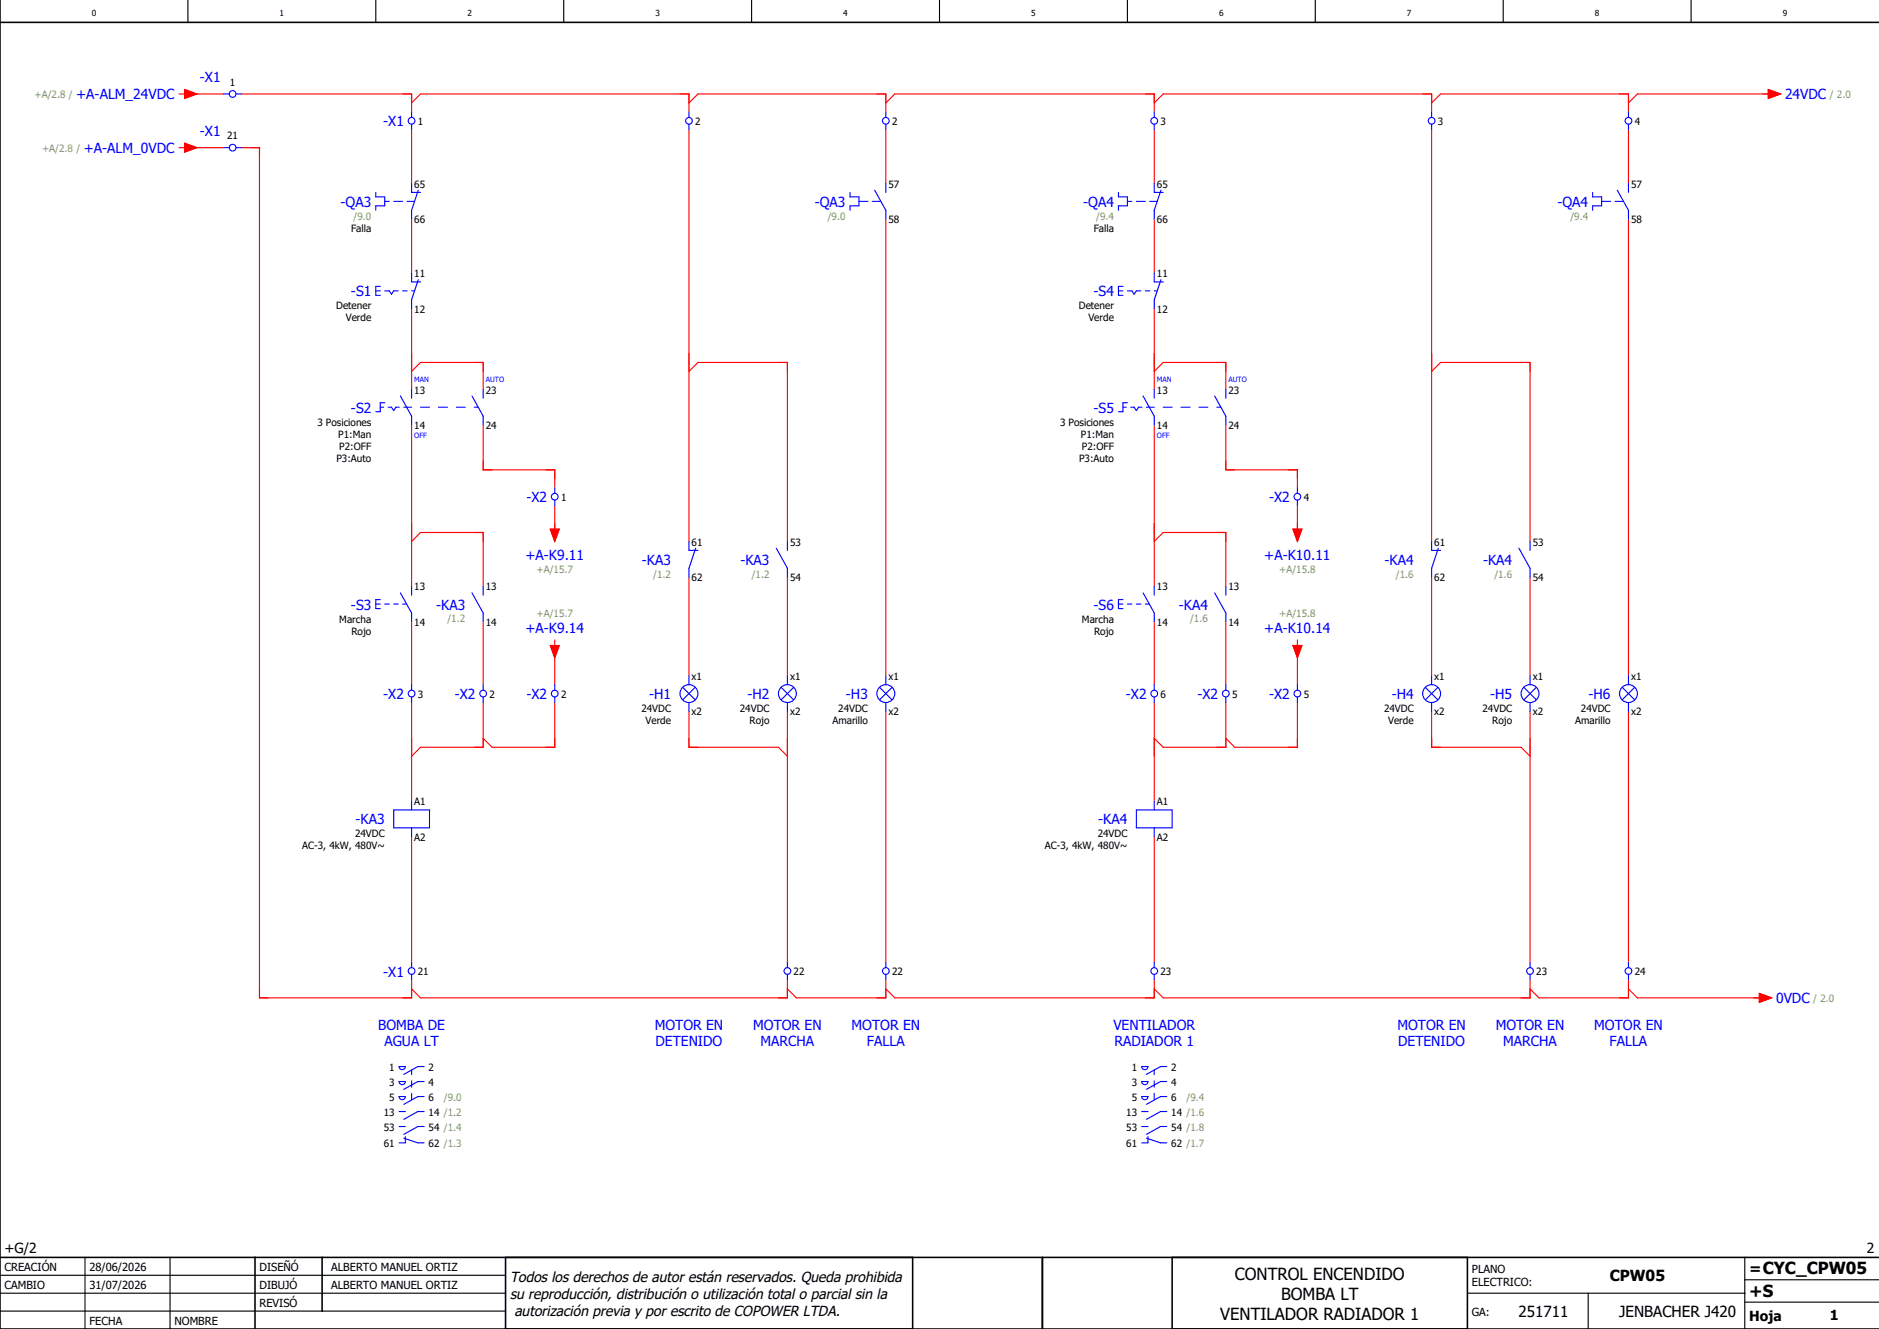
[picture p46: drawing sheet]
<svg xmlns="http://www.w3.org/2000/svg" width="420mm" height="297mm" viewBox="0 0 420 297" stroke-linecap="round" stroke-linejoin="round" font-family="sans-serif">
<defs><g id="words">
<g font-size="3.7">
<text x="276" y="286">CONTROL ENCENDIDO</text>
<text x="286.3" y="290.5">BOMBA LT</text>
<text x="391" y="289.8">+S</text>
<text x="272.8" y="295">VENTILADOR RADIADOR 1</text>
</g>
<g font-size="3.4">
<text x="359.8" y="286.4">CPW05</text>
<text x="391" y="284.6">=CYC_CPW05</text>
<text x="339.4" y="294.4">251711</text>
<text x="361.9" y="294.4">JENBACHER J420</text>
</g>
<g font-size="3.2">
<text x="114" y="286.5">Todos los derechos de autor están reservados. Queda prohibida</text>
<text x="114" y="290.2">su reproducción, distribución o utilización total o parcial sin la</text>
<text x="115" y="294">autorización previa y por escrito de COPOWER LTDA.</text>
</g>
<g font-size="3.1" fill="#00f">
<text x="17" y="22.2">+A-ALM_24VDC</text>
<text x="44.7" y="18.4">-X1</text>
<text x="399" y="22.2">24VDC</text>
<text x="85.7" y="28.2">-X1</text>
<text x="18.7" y="34.2">+A-ALM_0VDC</text>
<text x="44.7" y="30.4">-X1</text>
<text x="76.1" y="46.2">-QA3</text>
<text x="182.1" y="46.2">-QA3</text>
<text x="242.1" y="46.2">-QA4</text>
<text x="348.1" y="46.2">-QA4</text>
<text x="78.4" y="66.2">-S1</text>
<text x="244.4" y="66.2">-S4</text>
<text x="78.4" y="92.2">-S2</text>
<text x="244.4" y="92.2">-S5</text>
<text x="117.7" y="112.2">-X2</text>
<text x="283.7" y="112.2">-X2</text>
<text x="117.4" y="125.1">+A-K9.11</text>
<text x="282.6" y="125.1">+A-K10.11</text>
<text x="143.5" y="126.2">-KA3</text>
<text x="165.5" y="126.2">-KA3</text>
<text x="309.5" y="126.2">-KA4</text>
<text x="331.5" y="126.2">-KA4</text>
<text x="78.4" y="136.2">-S3</text>
<text x="97.5" y="136.2">-KA3</text>
<text x="244.4" y="136.2">-S6</text>
<text x="263.5" y="136.2">-KA4</text>
<text x="117.4" y="141.4">+A-K9.14</text>
<text x="282.6" y="141.4">+A-K10.14</text>
<text x="85.7" y="156.2">-X2</text>
<text x="101.7" y="156.2">-X2</text>
<text x="117.7" y="156.2">-X2</text>
<text x="145.1" y="156.2">-H1</text>
<text x="167.1" y="156.2">-H2</text>
<text x="189.1" y="156.2">-H3</text>
<text x="251.7" y="156.2">-X2</text>
<text x="267.7" y="156.2">-X2</text>
<text x="283.7" y="156.2">-X2</text>
<text x="311.1" y="156.2">-H4</text>
<text x="333.1" y="156.2">-H5</text>
<text x="355.1" y="156.2">-H6</text>
<text x="79.5" y="184.2">-KA3</text>
<text x="245.5" y="184.2">-KA4</text>
<text x="85.7" y="218.2">-X1</text>
<text x="397" y="224.2">0VDC</text>
<text x="84.5" y="230.1">BOMBA DE</text>
<text x="85.9" y="233.9">AGUA LT</text>
<text x="146.3" y="230.1">MOTOR EN</text>
<text x="146.5" y="233.9">DETENIDO</text>
<text x="168.3" y="230.1">MOTOR EN</text>
<text x="170" y="233.9">MARCHA</text>
<text x="190.3" y="230.1">MOTOR EN</text>
<text x="193.8" y="233.9">FALLA</text>
<text x="248.9" y="230.1">VENTILADOR</text>
<text x="249.1" y="233.9">RADIADOR 1</text>
<text x="312.3" y="230.1">MOTOR EN</text>
<text x="312.5" y="233.9">DETENIDO</text>
<text x="334.3" y="230.1">MOTOR EN</text>
<text x="336" y="233.9">MARCHA</text>
<text x="356.3" y="230.1">MOTOR EN</text>
<text x="359.8" y="233.9">FALLA</text>
</g>
<g font-size="3.1">
<text x="1" y="280">+G/2</text>
<text x="417.3" y="280">2</text>
<text x="391" y="295.2">Hoja</text>
<text x="409" y="295">1</text>
</g>
<g font-size="2.5">
<text x="1" y="284">CREACIÓN</text>
<text x="20" y="284">28/06/2026</text>
<text x="58" y="284">DISEÑÓ</text>
<text x="74" y="284">ALBERTO MANUEL ORTIZ</text>
<text x="329" y="284.5">PLANO</text>
<text x="329" y="287.5">ELECTRICO:</text>
<text x="1" y="288">CAMBIO</text>
<text x="20" y="288">31/07/2026</text>
<text x="58" y="292">REVISÓ</text>
<text x="58" y="288">DIBUJÓ</text>
<text x="74" y="288">ALBERTO MANUEL ORTIZ</text>
<text x="329" y="294">GA:</text>
<text x="20" y="296">FECHA</text>
<text x="39" y="296">NOMBRE</text>
</g>
<g font-size="2.2" fill="#7ca552">
<text x="7.7" y="21.9">+A/2.8 /</text>
<text x="409" y="21.9">/ 2.0</text>
<text x="9.4" y="33.9">+A/2.8 /</text>
<text x="79" y="49.1">/9.0</text>
<text x="185" y="49.1">/9.0</text>
<text x="245" y="49.1">/9.4</text>
<text x="351" y="49.1">/9.4</text>
<text x="119.9" y="128">+A/15.7</text>
<text x="146" y="129.1">/1.2</text>
<text x="168" y="129.1">/1.2</text>
<text x="285.9" y="128">+A/15.8</text>
<text x="312" y="129.1">/1.6</text>
<text x="334" y="129.1">/1.6</text>
<text x="119.9" y="137.8">+A/15.7</text>
<text x="285.9" y="137.8">+A/15.8</text>
<text x="100" y="139.1">/1.2</text>
<text x="266" y="139.1">/1.6</text>
<text x="405.3" y="223.9">/ 2.0</text>
<text x="99.2" y="245.9">/9.0</text>
<text x="265.2" y="245.9">/9.4</text>
</g>
<g font-size="2.2">
<text x="51.4" y="19.1">1</text>
<text x="93.4" y="27.9">1</text>
<text x="155.4" y="27.9">2</text>
<text x="199.4" y="27.9">2</text>
<text x="259.4" y="27.9">3</text>
<text x="321.4" y="27.9">3</text>
<text x="365.4" y="27.9">4</text>
<text x="50.8" y="31.1">21</text>
<text x="92.6" y="41.9">65</text>
<text x="198.6" y="41.9">57</text>
<text x="258.6" y="41.9">65</text>
<text x="364.6" y="41.9">57</text>
<text x="78.5" y="51.8">Falla</text>
<text x="92.6" y="49.8">66</text>
<text x="198.6" y="49.8">58</text>
<text x="244.5" y="51.8">Falla</text>
<text x="258.6" y="49.8">66</text>
<text x="364.6" y="49.8">58</text>
<text x="92.6" y="61.9">11</text>
<text x="258.6" y="61.9">11</text>
<text x="75.2" y="69.1">Detener</text>
<text x="77.3" y="71.8">Verde</text>
<text x="92.6" y="69.8">12</text>
<text x="241.2" y="69.1">Detener</text>
<text x="243.3" y="71.8">Verde</text>
<text x="258.6" y="69.8">12</text>
<text x="92.6" y="87.9">13</text>
<text x="108.6" y="87.9">23</text>
<text x="258.6" y="87.9">13</text>
<text x="274.6" y="87.9">23</text>
<text x="70.9" y="95.1">3 Posiciones</text>
<text x="92.6" y="95.8">14</text>
<text x="108.6" y="95.8">24</text>
<text x="236.9" y="95.1">3 Posiciones</text>
<text x="258.6" y="95.8">14</text>
<text x="274.6" y="95.8">24</text>
<text x="75.6" y="97.8">P1:Man</text>
<text x="75.8" y="100.5">P2:OFF</text>
<text x="241.6" y="97.8">P1:Man</text>
<text x="241.8" y="100.5">P2:OFF</text>
<text x="75.2" y="103.2">P3:Auto</text>
<text x="241.2" y="103.2">P3:Auto</text>
<text x="125.4" y="111.9">1</text>
<text x="291.4" y="111.9">4</text>
<text x="154.6" y="121.9">61</text>
<text x="176.6" y="121.9">53</text>
<text x="320.6" y="121.9">61</text>
<text x="342.6" y="121.9">53</text>
<text x="92.6" y="131.9">13</text>
<text x="108.6" y="131.9">13</text>
<text x="154.6" y="129.8">62</text>
<text x="176.6" y="129.8">54</text>
<text x="258.6" y="131.9">13</text>
<text x="274.6" y="131.9">13</text>
<text x="320.6" y="129.8">62</text>
<text x="342.6" y="129.8">54</text>
<text x="75.8" y="139.1">Marcha</text>
<text x="78.6" y="141.8">Rojo</text>
<text x="92.6" y="139.8">14</text>
<text x="108.6" y="139.8">14</text>
<text x="241.8" y="139.1">Marcha</text>
<text x="244.6" y="141.8">Rojo</text>
<text x="258.6" y="139.8">14</text>
<text x="274.6" y="139.8">14</text>
<text x="93.4" y="155.9">3</text>
<text x="109.4" y="155.9">2</text>
<text x="125.4" y="155.9">2</text>
<text x="154.6" y="151.9">x1</text>
<text x="176.6" y="151.9">x1</text>
<text x="198.6" y="151.9">x1</text>
<text x="259.4" y="155.9">6</text>
<text x="275.4" y="155.9">5</text>
<text x="291.4" y="155.9">5</text>
<text x="320.6" y="151.9">x1</text>
<text x="342.6" y="151.9">x1</text>
<text x="364.6" y="151.9">x1</text>
<text x="143.4" y="159.1">24VDC</text>
<text x="144.3" y="161.8">Verde</text>
<text x="154.6" y="159.8">x2</text>
<text x="165.4" y="159.1">24VDC</text>
<text x="167.6" y="161.8">Rojo</text>
<text x="176.6" y="159.8">x2</text>
<text x="186.1" y="161.8">Amarillo</text>
<text x="187.4" y="159.1">24VDC</text>
<text x="198.6" y="159.8">x2</text>
<text x="309.4" y="159.1">24VDC</text>
<text x="310.3" y="161.8">Verde</text>
<text x="320.6" y="159.8">x2</text>
<text x="331.4" y="159.1">24VDC</text>
<text x="333.6" y="161.8">Rojo</text>
<text x="342.6" y="159.8">x2</text>
<text x="352.1" y="161.8">Amarillo</text>
<text x="353.4" y="159.1">24VDC</text>
<text x="364.6" y="159.8">x2</text>
<text x="92.6" y="179.9">A1</text>
<text x="258.6" y="179.9">A1</text>
<text x="67.6" y="189.8">AC-3, 4kW, 480V~</text>
<text x="79.4" y="187.1">24VDC</text>
<text x="92.6" y="187.8">A2</text>
<text x="233.6" y="189.8">AC-3, 4kW, 480V~</text>
<text x="245.4" y="187.1">24VDC</text>
<text x="258.6" y="187.8">A2</text>
<text x="93.4" y="217.9">21</text>
<text x="177.4" y="217.9">22</text>
<text x="199.4" y="217.9">22</text>
<text x="259.4" y="217.9">23</text>
<text x="343.4" y="217.9">23</text>
<text x="365.4" y="217.9">24</text>
<text x="87" y="239.2">1</text>
<text x="95.8" y="239.2">2</text>
<text x="253" y="239.2">1</text>
<text x="261.8" y="239.2">2</text>
<text x="87" y="242.6">3</text>
<text x="87" y="245.9">5</text>
<text x="95.8" y="242.6">4</text>
<text x="95.8" y="245.9">6</text>
<text x="253" y="242.6">3</text>
<text x="253" y="245.9">5</text>
<text x="261.8" y="242.6">4</text>
<text x="261.8" y="245.9">6</text>
<text x="85.8" y="249.3">13</text>
<text x="95.8" y="249.3">14 /1.2</text>
<text x="251.8" y="249.3">13</text>
<text x="261.8" y="249.3">14 /1.6</text>
<text x="85.8" y="252.6">53</text>
<text x="85.8" y="256.3">61</text>
<text x="95.8" y="252.6">54 /1.4</text>
<text x="95.8" y="256.3">62 /1.3</text>
<text x="251.8" y="252.6">53</text>
<text x="251.8" y="256.3">61</text>
<text x="261.8" y="252.6">54 /1.8</text>
<text x="261.8" y="256.3">62 /1.7</text>
</g>
<g font-size="1.9">
<text x="20.5" y="3.6">0</text>
<text x="62.5" y="3.6">1</text>
<text x="104.5" y="3.6">2</text>
<text x="146.5" y="3.6">3</text>
<text x="188.5" y="3.6">4</text>
<text x="230.5" y="3.6">5</text>
<text x="272.5" y="3.6">6</text>
<text x="314.5" y="3.6">7</text>
<text x="356.5" y="3.6">8</text>
<text x="398.5" y="3.6">9</text>
</g>
<g font-size="1.6" fill="#00f">
<text x="92.6" y="85.4">MAN</text>
<text x="108.6" y="85.4">AUTO</text>
<text x="258.6" y="85.4">MAN</text>
<text x="274.6" y="85.4">AUTO</text>
<text x="92.6" y="97.9">OFF</text>
<text x="258.6" y="97.9">OFF</text>
</g>
</g></defs>
<g fill="none" stroke="#000" stroke-width=".25">
<path d="M42 0v5M84 0v5M126 0v5M168 0v5M210 0v5M252 0v5M294 0v5M336 0v5M378 0v5M0 285h113M0 293h113M0 289h113"/>
<path d="M19 281v16M38 281v16M328 289h62M355 289v8M390 291h30M390 281v16M390 286h30"/>
</g>
<path d="M0 5h420M0 0v297h420M0 281h420M57 281v16M72 281v12M113 281v16M204 281v16M233 281v16M262 281v16M328 281v16" fill="none" stroke="#000" stroke-width=".35"/>
<g fill="none" stroke="#f00" stroke-width=".25">
<path d="M40 33h1.2M40 21h1.2M41.2 20l2.8 1-2.8 1zM41.2 32l2.8 1-2.8 1zM42 33h8M42 21h8M54 33h4v190h34v-4M54 21h38v4M92 29v12M92 23l2-2h60v4M154 23l2-2h42v4M154 29v92"/>
<path d="M198 23l2-2h58v4M198 29v12M258 23l2-2h60v4M258 29v12M320 23l2-2h42v4M320 29v92M364 29v12M395.2 20l2.8 1-2.8 1zM396 21h-30l-2 2M92 49v12M198 49v102M258 49v12"/>
<path d="M364 49v102M92 69v18M258 69v18M92 95v36M92 83l2-2h14v6M108 95v10h16v4M154 83l2-2h20v40M258 83l2-2h14v6M258 95v36M274 95v10h16v4M320 83l2-2h20v40M123 118.3h2l-1 2.7z"/>
<path d="M124 113v6M289 118.3h2l-1 2.7zM290 113v6M92 139v14M92 121l2-2h14v12M108 139v14M154 129v22M176 129v22M258 121l2-2h14v12M258 139v14M274 139v14M320 129v22"/>
<path d="M342 129v22M92 157v22M108 157v10h-14l-2 2M123 144.3h2l-1 2.7zM124 157v10h-14l-2-2M124 143v1.3M124 146v7M154 159v8h20l2 2M176 159v56M198 159v56M258 157v22M274 157v10h-14l-2-2"/>
<path d="M289 144.3h2l-1 2.7zM290 157v10h-14l-2-2M290 143v1.3M290 146v7M320 159v8h20l2 2M342 159v56M364 159v56M92 187v28M258 187v28M176 219v4h-82l-2-2M198 219v4h-20l-2-2M258 219v4h-58l-2-2"/>
<path d="M342 219v4h-82l-2-2M364 219v4h-20l-2-2M364 221l2 2h28M393.2 222l2.8 1-2.8 1z"/>
</g>
<g fill="none" stroke="#00f" stroke-width=".25">
<path d="M50 21h1.3M50 33h1.3M52.8 21h1.2M52.8 33h1.2M92 25v1.3M92 27.8v1.2M154 25v1.3M154 27.8v1.2M198 25v1.3M198 27.8v1.2M258 25v1.3M258 27.8v1.2"/>
<path d="M320 25v1.3M320 27.8v1.2M364 25v1.3M364 27.8v1.2M84 43v1h2v2h-2v1M86 45h1M88 45h2M91 45h1.7M92 41v2h2M93.5 42.5l-1.5 4.5v2M190 43v1h2v2h-2v1M192 45h2"/>
<path d="M195 45h1.9M195.5 42.5l2.5 4.5v2M198 41v2M250 43v1h2v2h-2v1M252 45h1M254 45h2M257 45h1.6M258 41v2h2M259.5 42.5l-1.5 4.5v2M356 43v1h2v2h-2v1M358 45h2M361 45h1.9"/>
<path d="M361.5 42.5l2.5 4.5v2M364 41v2M84 65h1M85 64h-1v2h1M86 65h1l.5 .8 .5-.8h1M90 65h1M92 61v2h2M92 65h.7M93.5 62.5l-1.5 4.5v2M250 65h1M251 64h-1v2h1M252 65h1l.5 .8 .5-.8h1"/>
<path d="M256 65h1M258 65h.6M258 61v2h2M259.5 62.5l-1.5 4.5v2M85 91h.8M86 90h-1v2h-1M86.8 91h.7l.5 .8 .5-.8h.7M89.5 88.5l2.5 4.5v2M90.3 91h1.7M92 87v2M94 91h2M98 91h2"/>
<path d="M102 91h2M105.5 88.5l2.5 4.5v2M106 91h.9M108 87v2M251 91h.7M252 90h-1v2h-1M252.8 91h.7l.5 .8 .5-.8h.7M255.5 88.5l2.5 4.5v2M256.3 91h1.7M258 87v2M260 91h2M264 91h2"/>
<path d="M268 91h2M271.5 88.5l2.5 4.5v2M272 91h.9M274 87v2M124 109v1.3M124 111.8v1.2M290 109v1.3M290 111.8v1.2M84 135h1M85 134h-1v2h1M86 135h1M88 135h1"/>
<path d="M89.5 132.5l2.5 4.5v2M90 135h.9M92 131v2M105.5 132.5l2.5 4.5v2M108 131v2M154 121v2h2M155.5 122.5l-1.5 4.5v2M173.5 122.5l2.5 4.5v2M176 121v2M250 135h1M251 134h-1v2h1M252 135h1"/>
<path d="M254 135h1M255.5 132.5l2.5 4.5v2M256 135h.9M258 131v2M271.5 132.5l2.5 4.5v2M274 131v2M320 121v2h2M320 127v2M321.5 122.5l-1.5 4.5M339.5 122.5l2.5 4.5v2M342 121v2M92 153v1.2"/>
<path d="M92 155.7v1.3M108 153v1.2M108 155.7v1.3M124 153v1.2M124 155.7v1.3M152.6 153.6l2.8 2.8M154 151v2M154 157v2M155.4 153.6l-2.8 2.8M174.6 153.6l2.8 2.8M176 151v2M176 157v2"/>
<path d="M177.4 153.6l-2.8 2.8M196.6 153.6l2.8 2.8M198 151v2M198 157v2M199.4 153.6l-2.8 2.8M258 153v1.2M258 155.7v1.3M274 153v1.2M274 155.7v1.3M290 153v1.2M290 155.7v1.3M318.6 153.6l2.8 2.8"/>
<path d="M320 151v2M320 157v2M321.4 153.6l-2.8 2.8M340.6 153.6l2.8 2.8M342 151v2M342 157v2M343.4 153.6l-2.8 2.8M362.6 153.6l2.8 2.8M364 151v2M364 157v2M365.4 153.6l-2.8 2.8M92 179v2"/>
<path d="M258 179v2M88 181h8v4h-8zM92 185v2M254 181h8v4h-8zM258 185v2M92 215v1.2M92 217.7v1.3M176 215v1.2M176 217.7v1.3M198 215v1.2M198 217.7v1.3M258 215v1.2"/>
<path d="M258 217.7v1.3M342 215v1.2M342 217.7v1.3M364 215v1.2M364 217.7v1.3M89.2 238.4h1.4a.7 .7 0 0 1-.7 .6 .7 .7 0 0 1-.7-.6zM92 239.1v1M94.8 238.3h-1.4l-3.1 1.8M255.2 238.4h1.4a.7 .7 0 0 1-.7 .6 .7 .7 0 0 1-.7-.6zM258 239.1v1M260.8 238.3h-1.4l-3.1 1.8M89.2 241.7h1.4a.7 .7 0 0 1-.7 .7 .7 .7 0 0 1-.7-.7z"/>
<path d="M89.2 248.4h1.4M89.2 251.8h1.4M89.2 245.1h1.4a.7 .7 0 0 1-.7 .7 .7 .7 0 0 1-.7-.7zM90.3 254.4l3.1 1h1.4M90.6 254v1.4h-1.4M92 241.6v1.3M92 244.4v1.3M94.8 241.7h-1.4l-3.1 1.8M94.8 248.4h-1.4l-3.1 1.8M94.8 251.7h-1.4l-3.1 1.8M94.8 245.1h-1.4l-3.1 1.7M255.2 241.7h1.4a.7 .7 0 0 1-.7 .7 .7 .7 0 0 1-.7-.7z"/>
<path d="M255.2 248.4h1.4M255.2 251.8h1.4M255.2 245.1h1.4a.7 .7 0 0 1-.7 .7 .7 .7 0 0 1-.7-.7zM256.3 254.4l3.1 1h1.4M256.6 254v1.4h-1.4M258 241.6v1.3M258 244.4v1.3M260.8 241.7h-1.4l-3.1 1.8M260.8 248.4h-1.4l-3.1 1.8M260.8 251.7h-1.4l-3.1 1.8M260.8 245.1h-1.4l-3.1 1.7"/>
<circle cx="52" cy="21" r=".75"/>
<circle cx="52" cy="33" r=".75"/>
<circle cx="92" cy="27" r=".75"/>
<circle cx="154" cy="27" r=".75"/>
<circle cx="198" cy="27" r=".75"/>
<circle cx="258" cy="27" r=".75"/>
<circle cx="320" cy="27" r=".75"/>
<circle cx="364" cy="27" r=".75"/>
<circle cx="124" cy="111" r=".75"/>
<circle cx="290" cy="111" r=".75"/>
<circle cx="92" cy="155" r=".75"/>
<circle cx="108" cy="155" r=".75"/>
<circle cx="124" cy="155" r=".75"/>
<circle cx="154" cy="155" r="2"/>
<circle cx="176" cy="155" r="2"/>
<circle cx="198" cy="155" r="2"/>
<circle cx="258" cy="155" r=".75"/>
<circle cx="274" cy="155" r=".75"/>
<circle cx="290" cy="155" r=".75"/>
<circle cx="320" cy="155" r="2"/>
<circle cx="342" cy="155" r="2"/>
<circle cx="364" cy="155" r="2"/>
<circle cx="92" cy="217" r=".75"/>
<circle cx="176" cy="217" r=".75"/>
<circle cx="198" cy="217" r=".75"/>
<circle cx="258" cy="217" r=".75"/>
<circle cx="342" cy="217" r=".75"/>
<circle cx="364" cy="217" r=".75"/>
</g>
<g fill="#f00" stroke="#f00" stroke-width=".22">
<path d="M41.2 20l2.8 1-2.8 1z"/>
<path d="M41.2 32l2.8 1-2.8 1z"/>
<path d="M395.2 20l2.8 1-2.8 1z"/>
<path d="M393.2 222l2.8 1-2.8 1z"/>
<path d="M123 144.3h2l-1 2.7z"/>
<path d="M123 118.3h2l-1 2.7z"/>
<path d="M289 144.3h2l-1 2.7z"/>
<path d="M289 118.3h2l-1 2.7z"/>
</g>
<use href="#words"/>
</svg>
